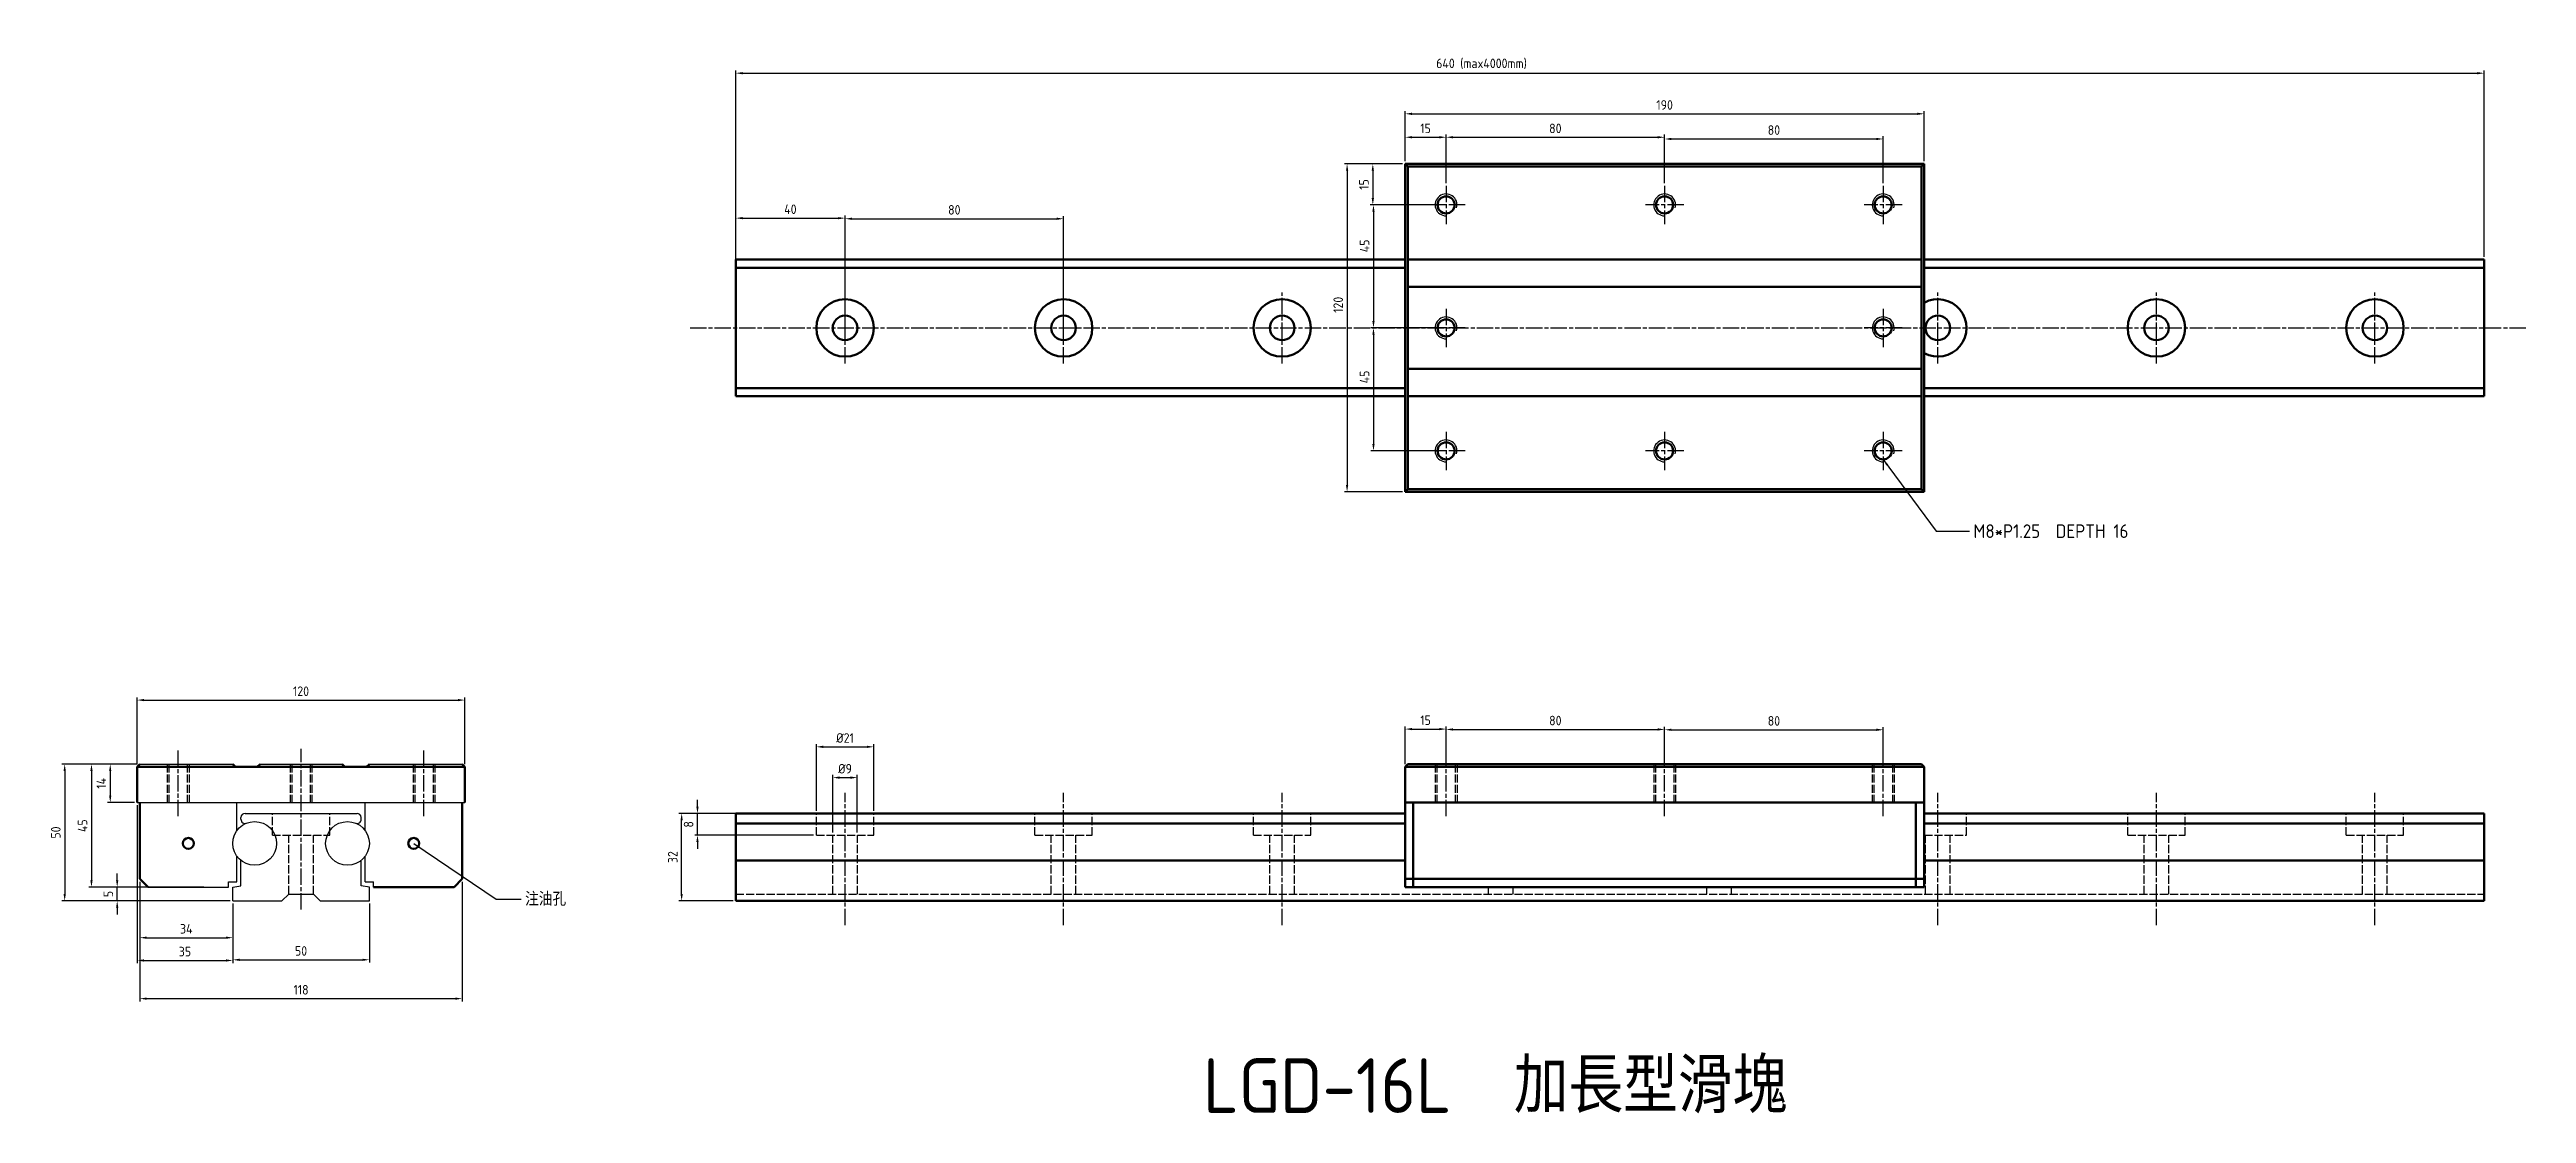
# Model space of a CAD drawing. Header units: millimetres. Extents: x 1641 to 2548, y 1642 to 2032.
import ezdxf

# ---------------------------------------------------------------- set-up
doc = ezdxf.new("R2010")
doc.units = ezdxf.units.MM
for name, pattern in [('AM_ISO02W050', [7.5, 6, -1.5]), ('AM_ISO02W050x2', [3.75, 3, -0.75]), ('AM_ISO08W050', [18, 12, -1.5, 3, -1.5]), ('AM_ISO08W050x2', [9, 6, -0.75, 1.5, -0.75])]:
    doc.linetypes.add(name, pattern=pattern)
for name, color, linetype, lineweight in [('AM_0', 7, 'Continuous', 50), ('AM_3', 6, 'AM_ISO02W050', 25), ('AM_4', 3, 'Continuous', 25), ('AM_5', 3, 'Continuous', 25), ('AM_7', 4, 'AM_ISO08W050', 25), ('AM_8', 1, 'Continuous', 25)]:
    doc.layers.add(name, color=color, linetype=linetype, lineweight=lineweight)
doc.styles.add('ACISOTS', font='isocp.shx', dxfattribs={"height": 1, "bigfont": 'chineset.shx'})
doc.styles.get("Standard").update_dxf_attribs({"font": 'ISOCP.SHX', "bigfont": 'CHINESET.SHX'})
doc.dimstyles.new('AM_ISO', dxfattribs={"dimtxt": 3.5, "dimasz": 2.5, "dimexe": 1, "dimexo": 1, "dimgap": 1.5, "dimtad": 1, "dimdsep": 46, "dimtxsty": 'STANDARD', "dimcen": 0, "dimclrd": 256, "dimclre": 256, "dimclrt": 2, "dimadec": 0, "dimazin": 2, "dimtp": 0.1, "dimtm": 0.1, "dimtfac": 0.71, "dimtdec": 3, "dimtmove": 0, "dimatfit": 3, "dimfxl": 1, "dimlwd": -1, "dimlwe": -1, "dimarcsym": 0})
doc.dimstyles.new('AM_ISO$7', dxfattribs={"dimtxt": 5, "dimasz": 2.5, "dimexe": 1, "dimexo": 1, "dimgap": 1.5, "dimtad": 1, "dimdsep": 46, "dimtxsty": 'STANDARD', "dimcen": 0, "dimclrd": 256, "dimclre": 256, "dimclrt": 2, "dimadec": 0, "dimazin": 2, "dimtp": 0.1, "dimtm": 0.1, "dimtfac": 0.71, "dimtdec": 3, "dimtmove": 0, "dimatfit": 3, "dimfxl": 1, "dimlwd": -1, "dimlwe": -1, "dimarcsym": 0})

msp = doc.modelspace()

# ---------------------------------------------------------------- texts
at = {"layer": 'AM_4', "color": 2, "char_height": 5, "attachment_point": 1}
for s, insert in [('M8*P1.25  DEPTH 16', (2345.346, 1857.992)), ('注油孔', (1815.207, 1723.403))]:
    msp.add_mtext(s, dxfattribs=dict(at, insert=insert))
at = {"layer": 'AM_4', "insert": (2063.417, 1662.635), "char_height": 20, "width": 360.69843, "attachment_point": 1, "style": 'ACISOTS'}
msp.add_mtext('LGD-16L  加長型滑塊', dxfattribs=at)

# ---------------------------------------------------------------- blocks, each defined once
blk = doc.blocks.new('*D2')
at = {"layer": 'AM_5'}
for p, q in [((1708.19, 1719.22), (1708.19, 1697.66)), ((1758.19, 1719.22), (1758.19, 1697.66)), ((1710.69, 1698.66), (1755.69, 1698.66))]:
    blk.add_line(p, q, dxfattribs=at)
for points in [[(1710.69, 1699.07), (1710.69, 1698.24), (1708.19, 1698.66)], [(1755.69, 1699.07), (1755.69, 1698.24), (1758.19, 1698.66)]]:
    blk.add_solid(points, dxfattribs=at)
at = {"layer": 'Defpoints', "color": 0}
for p in [(1708.19, 1720.22), (1758.19, 1720.22), (1758.19, 1698.66)]:
    blk.add_point(p, dxfattribs=at)
at = {"layer": 'AM_5', "color": 2, "insert": (1733.19, 1701.91), "char_height": 3.5, "attachment_point": 5}
blk.add_mtext('50', dxfattribs=at)
blk = doc.blocks.new('*D4')
at = {"layer": 'AM_5'}
for p, q in [((1892.31, 1955.86), (1892.31, 2024.06)), ((1894.81, 2023.06), (2529.81, 2023.06)), ((2532.31, 1955.86), (2532.31, 2024.06))]:
    blk.add_line(p, q, dxfattribs=at)
for points in [[(1894.81, 2023.47), (1894.81, 2022.64), (1892.31, 2023.06)], [(2529.81, 2023.47), (2529.81, 2022.64), (2532.31, 2023.06)]]:
    blk.add_solid(points, dxfattribs=at)
at = {"layer": 'Defpoints', "color": 0}
for p in [(2532.31, 2023.06), (1892.31, 1954.86), (2532.31, 1954.86)]:
    blk.add_point(p, dxfattribs=at)
at = {"layer": 'AM_5', "color": 2, "insert": (2165.28, 2026.48), "char_height": 3.5, "attachment_point": 5}
blk.add_mtext('640 (max4000mm)', dxfattribs=at)
blk = doc.blocks.new('*D5')
at = {"layer": 'AM_5'}
for p, q in [((1892.31, 1930.86), (1892.31, 1971.02)), ((1894.81, 1970.02), (1929.81, 1970.02)), ((1932.31, 1930.86), (1932.31, 1971.02))]:
    blk.add_line(p, q, dxfattribs=at)
for points in [[(1894.81, 1970.43), (1894.81, 1969.6), (1892.31, 1970.02)], [(1929.81, 1970.43), (1929.81, 1969.6), (1932.31, 1970.02)]]:
    blk.add_solid(points, dxfattribs=at)
at = {"layer": 'Defpoints', "color": 0}
for p in [(1932.31, 1970.02), (1892.31, 1929.86), (1932.31, 1929.86)]:
    blk.add_point(p, dxfattribs=at)
at = {"layer": 'AM_5', "color": 2, "insert": (1912.31, 1973.27), "char_height": 3.5, "attachment_point": 5}
blk.add_mtext('40', dxfattribs=at)
blk = doc.blocks.new('*D6')
at = {"layer": 'AM_5'}
for p, q in [((1932.31, 1930.86), (1932.31, 1970.8)), ((1934.81, 1969.8), (2009.81, 1969.8)), ((2012.31, 1930.86), (2012.31, 1970.8))]:
    blk.add_line(p, q, dxfattribs=at)
for points in [[(1934.81, 1970.21), (1934.81, 1969.38), (1932.31, 1969.8)], [(2009.81, 1970.21), (2009.81, 1969.38), (2012.31, 1969.8)]]:
    blk.add_solid(points, dxfattribs=at)
at = {"layer": 'Defpoints', "color": 0}
for p in [(2012.31, 1969.8), (1932.31, 1929.86), (2012.31, 1929.86)]:
    blk.add_point(p, dxfattribs=at)
at = {"layer": 'AM_5', "color": 2, "insert": (1972.31, 1973.05), "char_height": 3.5, "attachment_point": 5}
blk.add_mtext('80', dxfattribs=at)
blk = doc.blocks.new('*D7')
at = {"layer": 'AM_5'}
for p, q in [((1927.81, 1745.22), (1927.81, 1766.31)), ((1930.31, 1765.31), (1934.31, 1765.31)), ((1936.81, 1745.22), (1936.81, 1766.31))]:
    blk.add_line(p, q, dxfattribs=at)
for points in [[(1930.31, 1765.73), (1930.31, 1764.89), (1927.81, 1765.31)], [(1934.31, 1765.73), (1934.31, 1764.89), (1936.81, 1765.31)]]:
    blk.add_solid(points, dxfattribs=at)
at = {"layer": 'Defpoints', "color": 0}
for p in [(1936.81, 1765.31), (1927.81, 1744.22), (1936.81, 1744.22)]:
    blk.add_point(p, dxfattribs=at)
at = {"layer": 'AM_5', "color": 2, "insert": (1932.31, 1768.56), "char_height": 3.5, "attachment_point": 5}
blk.add_mtext('%%c9', dxfattribs=at)
blk = doc.blocks.new('*D8')
at = {"layer": 'AM_5'}
for p, q in [((1921.81, 1753.22), (1921.81, 1777.58)), ((1942.81, 1753.22), (1942.81, 1777.58)), ((1924.31, 1776.58), (1940.31, 1776.58))]:
    blk.add_line(p, q, dxfattribs=at)
for points in [[(1924.31, 1776.99), (1924.31, 1776.16), (1921.81, 1776.58)], [(1940.31, 1776.99), (1940.31, 1776.16), (1942.81, 1776.58)]]:
    blk.add_solid(points, dxfattribs=at)
at = {"layer": 'Defpoints', "color": 0}
for p in [(1942.81, 1776.58), (1921.81, 1752.22), (1942.81, 1752.22)]:
    blk.add_point(p, dxfattribs=at)
at = {"layer": 'AM_5', "color": 2, "insert": (1932.31, 1779.83), "char_height": 3.5, "attachment_point": 5}
blk.add_mtext('%%c21', dxfattribs=at)
blk = doc.blocks.new('*D9')
at = {"layer": 'AM_5'}
for p, q in [((1920.81, 1752.22), (1877.3, 1752.22)), ((1878.3, 1754.72), (1878.3, 1757.22)), ((1878.3, 1744.22), (1878.3, 1752.22)), ((1920.81, 1744.22), (1877.3, 1744.22)), ((1878.3, 1741.72), (1878.3, 1739.22))]:
    blk.add_line(p, q, dxfattribs=at)
for points in [[(1877.88, 1754.72), (1878.71, 1754.72), (1878.3, 1752.22)], [(1877.88, 1741.72), (1878.71, 1741.72), (1878.3, 1744.22)]]:
    blk.add_solid(points, dxfattribs=at)
at = {"layer": 'Defpoints', "color": 0}
for p in [(1878.3, 1752.22), (1921.81, 1752.22), (1921.81, 1744.22)]:
    blk.add_point(p, dxfattribs=at)
at = {"layer": 'AM_5', "color": 2, "insert": (1875.05, 1748.22), "char_height": 3.5, "attachment_point": 5, "rotation": 90}
blk.add_mtext('8', dxfattribs=at)
blk = doc.blocks.new('*D10')
at = {"layer": 'AM_5'}
for p, q in [((1891.31, 1752.22), (1871.51, 1752.22)), ((1872.51, 1722.72), (1872.51, 1749.72)), ((1891.31, 1720.22), (1871.51, 1720.22))]:
    blk.add_line(p, q, dxfattribs=at)
for points in [[(1872.09, 1749.72), (1872.92, 1749.72), (1872.51, 1752.22)], [(1872.09, 1722.72), (1872.92, 1722.72), (1872.51, 1720.22)]]:
    blk.add_solid(points, dxfattribs=at)
at = {"layer": 'Defpoints', "color": 0}
for p in [(1872.51, 1752.22), (1892.31, 1752.22), (1892.31, 1720.22)]:
    blk.add_point(p, dxfattribs=at)
at = {"layer": 'AM_5', "color": 2, "insert": (1869.26, 1736.22), "char_height": 3.5, "attachment_point": 5, "rotation": 90}
blk.add_mtext('32', dxfattribs=at)
blk = doc.blocks.new('*D12')
at = {"layer": 'AM_5'}
for p, q in [((2137.31, 1770.22), (2137.31, 1784.07)), ((2139.81, 1783.07), (2149.81, 1783.07)), ((2152.31, 1771.22), (2152.31, 1784.07))]:
    blk.add_line(p, q, dxfattribs=at)
for points in [[(2139.81, 1783.49), (2139.81, 1782.66), (2137.31, 1783.07)], [(2149.81, 1783.49), (2149.81, 1782.66), (2152.31, 1783.07)]]:
    blk.add_solid(points, dxfattribs=at)
at = {"layer": 'Defpoints', "color": 0}
for p in [(2152.31, 1783.07), (2137.31, 1769.22), (2152.31, 1770.22)]:
    blk.add_point(p, dxfattribs=at)
at = {"layer": 'AM_5', "color": 2, "insert": (2144.81, 1786.32), "char_height": 3.5, "attachment_point": 5}
blk.add_mtext('15', dxfattribs=at)
blk = doc.blocks.new('*D19')
at = {"layer": 'AM_4'}
for p, q in [((2137.31, 1990.86), (2137.31, 2009.19)), ((2139.81, 2008.19), (2324.81, 2008.19)), ((2327.31, 1990.86), (2327.31, 2009.19))]:
    blk.add_line(p, q, dxfattribs=at)
for points in [[(2139.81, 2008.6), (2139.81, 2007.77), (2137.31, 2008.19)], [(2324.81, 2008.6), (2324.81, 2007.77), (2327.31, 2008.19)]]:
    blk.add_solid(points, dxfattribs=at)
at = {"layer": 'Defpoints', "color": 0}
for p in [(2327.31, 2008.19), (2137.31, 1989.86), (2327.31, 1989.86)]:
    blk.add_point(p, dxfattribs=at)
at = {"layer": 'AM_4', "color": 2, "insert": (2232.31, 2011.44), "char_height": 3.5, "attachment_point": 5}
blk.add_mtext('190', dxfattribs=at)
blk = doc.blocks.new('*D20')
at = {"layer": 'AM_4'}
for p, q in [((2137.31, 1990.86), (2137.31, 2000.61)), ((2139.81, 1999.61), (2149.81, 1999.61)), ((2152.31, 1982.86), (2152.31, 2000.61))]:
    blk.add_line(p, q, dxfattribs=at)
for points in [[(2139.81, 2000.03), (2139.81, 1999.2), (2137.31, 1999.61)], [(2149.81, 2000.03), (2149.81, 1999.2), (2152.31, 1999.61)]]:
    blk.add_solid(points, dxfattribs=at)
at = {"layer": 'Defpoints', "color": 0}
for p in [(2152.31, 1999.61), (2137.31, 1989.86), (2152.31, 1981.86)]:
    blk.add_point(p, dxfattribs=at)
at = {"layer": 'AM_4', "color": 2, "insert": (2144.81, 2002.86), "char_height": 3.5, "attachment_point": 5}
blk.add_mtext('15', dxfattribs=at)
blk = doc.blocks.new('*D21')
at = {"layer": 'AM_4'}
for p, q in [((2152.31, 1982.86), (2152.31, 2000.61)), ((2154.81, 1999.61), (2229.81, 1999.61)), ((2232.31, 1982.86), (2232.31, 2000.61))]:
    blk.add_line(p, q, dxfattribs=at)
for points in [[(2154.81, 2000.03), (2154.81, 1999.2), (2152.31, 1999.61)], [(2229.81, 2000.03), (2229.81, 1999.2), (2232.31, 1999.61)]]:
    blk.add_solid(points, dxfattribs=at)
at = {"layer": 'Defpoints', "color": 0}
for p in [(2232.31, 1999.61), (2152.31, 1981.86), (2232.31, 1981.86)]:
    blk.add_point(p, dxfattribs=at)
at = {"layer": 'AM_4', "color": 2, "insert": (2192.31, 2002.86), "char_height": 3.5, "attachment_point": 5}
blk.add_mtext('80', dxfattribs=at)
blk = doc.blocks.new('*D22')
at = {"layer": 'AM_4'}
for p, q in [((2232.31, 1982.86), (2232.31, 1999.98)), ((2234.81, 1998.98), (2309.81, 1998.98)), ((2312.31, 1982.86), (2312.31, 1999.98))]:
    blk.add_line(p, q, dxfattribs=at)
for points in [[(2234.81, 1999.4), (2234.81, 1998.56), (2232.31, 1998.98)], [(2309.81, 1999.4), (2309.81, 1998.56), (2312.31, 1998.98)]]:
    blk.add_solid(points, dxfattribs=at)
at = {"layer": 'Defpoints', "color": 0}
for p in [(2312.31, 1998.98), (2232.31, 1981.86), (2312.31, 1981.86)]:
    blk.add_point(p, dxfattribs=at)
at = {"layer": 'AM_4', "color": 2, "insert": (2272.31, 2002.23), "char_height": 3.5, "attachment_point": 5}
blk.add_mtext('80', dxfattribs=at)
blk = doc.blocks.new('*D23')
at = {"layer": 'AM_4'}
for p, q in [((2136.31, 1989.86), (2124.5, 1989.86)), ((2125.5, 1987.36), (2125.5, 1977.36)), ((2144.31, 1974.86), (2124.5, 1974.86))]:
    blk.add_line(p, q, dxfattribs=at)
for points in [[(2125.08, 1987.36), (2125.92, 1987.36), (2125.5, 1989.86)], [(2125.08, 1977.36), (2125.92, 1977.36), (2125.5, 1974.86)]]:
    blk.add_solid(points, dxfattribs=at)
at = {"layer": 'Defpoints', "color": 0}
for p in [(2137.31, 1989.86), (2125.5, 1974.86), (2145.31, 1974.86)]:
    blk.add_point(p, dxfattribs=at)
at = {"layer": 'AM_4', "color": 2, "insert": (2122.25, 1982.36), "char_height": 3.5, "attachment_point": 5, "rotation": 90}
blk.add_mtext('15', dxfattribs=at)
blk = doc.blocks.new('*D24')
at = {"layer": 'AM_4'}
for p, q in [((2151.31, 1974.86), (2124.74, 1974.86)), ((2125.74, 1972.36), (2125.74, 1932.36)), ((2151.31, 1929.86), (2124.74, 1929.86))]:
    blk.add_line(p, q, dxfattribs=at)
for points in [[(2125.32, 1972.36), (2126.15, 1972.36), (2125.74, 1974.86)], [(2125.32, 1932.36), (2126.15, 1932.36), (2125.74, 1929.86)]]:
    blk.add_solid(points, dxfattribs=at)
at = {"layer": 'Defpoints', "color": 0}
for p in [(2152.31, 1974.86), (2125.74, 1929.86), (2152.31, 1929.86)]:
    blk.add_point(p, dxfattribs=at)
at = {"layer": 'AM_4', "color": 2, "insert": (2122.49, 1959.86), "char_height": 3.5, "attachment_point": 5, "rotation": 90}
blk.add_mtext('45', dxfattribs=at)
blk = doc.blocks.new('*D25')
at = {"layer": 'AM_4'}
for p, q in [((2151.31, 1929.86), (2124.74, 1929.86)), ((2125.74, 1927.36), (2125.74, 1887.36)), ((2151.31, 1884.86), (2124.74, 1884.86))]:
    blk.add_line(p, q, dxfattribs=at)
for points in [[(2125.32, 1927.36), (2126.15, 1927.36), (2125.74, 1929.86)], [(2125.32, 1887.36), (2126.15, 1887.36), (2125.74, 1884.86)]]:
    blk.add_solid(points, dxfattribs=at)
at = {"layer": 'Defpoints', "color": 0}
for p in [(2152.31, 1929.86), (2125.74, 1884.86), (2152.31, 1884.86)]:
    blk.add_point(p, dxfattribs=at)
at = {"layer": 'AM_4', "color": 2, "insert": (2122.49, 1911.89), "char_height": 3.5, "attachment_point": 5, "rotation": 90}
blk.add_mtext('45', dxfattribs=at)
blk = doc.blocks.new('*D27')
at = {"layer": 'AM_4'}
for p, q in [((1673.19, 1770.22), (1645.68, 1770.22)), ((1646.68, 1767.72), (1646.68, 1722.72)), ((1707.19, 1720.22), (1645.68, 1720.22))]:
    blk.add_line(p, q, dxfattribs=at)
for points in [[(1646.26, 1767.72), (1647.09, 1767.72), (1646.68, 1770.22)], [(1646.26, 1722.72), (1647.09, 1722.72), (1646.68, 1720.22)]]:
    blk.add_solid(points, dxfattribs=at)
at = {"layer": 'Defpoints', "color": 0}
for p in [(1674.19, 1770.22), (1646.68, 1720.22), (1708.19, 1720.22)]:
    blk.add_point(p, dxfattribs=at)
at = {"layer": 'AM_4', "color": 2, "insert": (1643.43, 1745.22), "char_height": 3.5, "attachment_point": 5, "rotation": 90}
blk.add_mtext('50', dxfattribs=at)
blk = doc.blocks.new('*D28')
at = {"layer": 'AM_4'}
for p, q in [((1673.19, 1770.22), (1662.35, 1770.22)), ((1663.35, 1767.72), (1663.35, 1758.72)), ((1672.19, 1756.22), (1662.35, 1756.22))]:
    blk.add_line(p, q, dxfattribs=at)
for points in [[(1662.93, 1767.72), (1663.76, 1767.72), (1663.35, 1770.22)], [(1662.93, 1758.72), (1663.76, 1758.72), (1663.35, 1756.22)]]:
    blk.add_solid(points, dxfattribs=at)
at = {"layer": 'Defpoints', "color": 0}
for p in [(1674.19, 1770.22), (1663.35, 1756.22), (1673.19, 1756.22)]:
    blk.add_point(p, dxfattribs=at)
at = {"layer": 'AM_4', "color": 2, "insert": (1660.1, 1763.22), "char_height": 3.5, "attachment_point": 5, "rotation": 90}
blk.add_mtext('14', dxfattribs=at)
blk = doc.blocks.new('*D29')
at = {"layer": 'AM_4'}
for p, q in [((1673.19, 1770.22), (1655.48, 1770.22)), ((1656.48, 1767.72), (1656.48, 1727.72)), ((1676.19, 1725.22), (1655.48, 1725.22))]:
    blk.add_line(p, q, dxfattribs=at)
for points in [[(1656.07, 1767.72), (1656.9, 1767.72), (1656.48, 1770.22)], [(1656.07, 1727.72), (1656.9, 1727.72), (1656.48, 1725.22)]]:
    blk.add_solid(points, dxfattribs=at)
at = {"layer": 'Defpoints', "color": 0}
for p in [(1674.19, 1770.22), (1656.48, 1725.22), (1677.19, 1725.22)]:
    blk.add_point(p, dxfattribs=at)
at = {"layer": 'AM_4', "color": 2, "insert": (1653.23, 1747.72), "char_height": 3.5, "attachment_point": 5, "rotation": 90}
blk.add_mtext('45', dxfattribs=at)
blk = doc.blocks.new('*D30')
at = {"layer": 'AM_4'}
for p, q in [((1673.19, 1755.22), (1673.19, 1697.41)), ((1708.19, 1719.22), (1708.19, 1697.41)), ((1675.69, 1698.41), (1705.69, 1698.41))]:
    blk.add_line(p, q, dxfattribs=at)
for points in [[(1675.69, 1698.83), (1675.69, 1698), (1673.19, 1698.41)], [(1705.69, 1698.83), (1705.69, 1698), (1708.19, 1698.41)]]:
    blk.add_solid(points, dxfattribs=at)
at = {"layer": 'Defpoints', "color": 0}
for p in [(1673.19, 1756.22), (1708.19, 1720.22), (1708.19, 1698.41)]:
    blk.add_point(p, dxfattribs=at)
at = {"layer": 'AM_4', "color": 2, "insert": (1690.69, 1701.66), "char_height": 3.5, "attachment_point": 5}
blk.add_mtext('35', dxfattribs=at)
blk = doc.blocks.new('*D31')
at = {"layer": 'AM_4'}
for p, q in [((1674.19, 1727.22), (1674.19, 1705.75)), ((1708.19, 1719.22), (1708.19, 1705.75)), ((1676.69, 1706.75), (1705.69, 1706.75))]:
    blk.add_line(p, q, dxfattribs=at)
for points in [[(1676.69, 1707.16), (1676.69, 1706.33), (1674.19, 1706.75)], [(1705.69, 1707.16), (1705.69, 1706.33), (1708.19, 1706.75)]]:
    blk.add_solid(points, dxfattribs=at)
at = {"layer": 'Defpoints', "color": 0}
for p in [(1674.19, 1728.22), (1708.19, 1720.22), (1708.19, 1706.75)]:
    blk.add_point(p, dxfattribs=at)
at = {"layer": 'AM_4', "color": 2, "insert": (1691.19, 1710), "char_height": 3.5, "attachment_point": 5}
blk.add_mtext('34', dxfattribs=at)
blk = doc.blocks.new('*D32')
at = {"layer": 'AM_4'}
for p, q in [((1674.19, 1727.22), (1674.19, 1683.44)), ((1792.19, 1727.22), (1792.19, 1683.44)), ((1676.69, 1684.44), (1789.69, 1684.44))]:
    blk.add_line(p, q, dxfattribs=at)
for points in [[(1676.69, 1684.86), (1676.69, 1684.03), (1674.19, 1684.44)], [(1789.69, 1684.86), (1789.69, 1684.03), (1792.19, 1684.44)]]:
    blk.add_solid(points, dxfattribs=at)
at = {"layer": 'Defpoints', "color": 0}
for p in [(1674.19, 1728.22), (1792.19, 1728.22), (1792.19, 1684.44)]:
    blk.add_point(p, dxfattribs=at)
at = {"layer": 'AM_4', "color": 2, "insert": (1733.19, 1687.69), "char_height": 3.5, "attachment_point": 5}
blk.add_mtext('118', dxfattribs=at)
blk = doc.blocks.new('*D33')
at = {"layer": 'AM_4'}
for p, q in [((1673.19, 1770.22), (1673.19, 1794.68)), ((1675.69, 1793.68), (1790.69, 1793.68)), ((1793.19, 1770.22), (1793.19, 1794.68))]:
    blk.add_line(p, q, dxfattribs=at)
for points in [[(1675.69, 1794.1), (1675.69, 1793.27), (1673.19, 1793.68)], [(1790.69, 1794.1), (1790.69, 1793.27), (1793.19, 1793.68)]]:
    blk.add_solid(points, dxfattribs=at)
at = {"layer": 'Defpoints', "color": 0}
for p in [(1793.19, 1793.68), (1673.19, 1769.22), (1793.19, 1769.22)]:
    blk.add_point(p, dxfattribs=at)
at = {"layer": 'AM_4', "color": 2, "insert": (1733.19, 1796.93), "char_height": 3.5, "attachment_point": 5}
blk.add_mtext('120', dxfattribs=at)
blk = doc.blocks.new('*D34')
at = {"layer": 'AM_4'}
for p, q in [((2152.31, 1771.22), (2152.31, 1783.94)), ((2154.81, 1782.94), (2229.81, 1782.94)), ((2232.31, 1771.22), (2232.31, 1783.94))]:
    blk.add_line(p, q, dxfattribs=at)
for points in [[(2154.81, 1783.35), (2154.81, 1782.52), (2152.31, 1782.94)], [(2229.81, 1783.35), (2229.81, 1782.52), (2232.31, 1782.94)]]:
    blk.add_solid(points, dxfattribs=at)
at = {"layer": 'Defpoints', "color": 0}
for p in [(2232.31, 1782.94), (2152.31, 1770.22), (2232.31, 1770.22)]:
    blk.add_point(p, dxfattribs=at)
at = {"layer": 'AM_4', "color": 2, "insert": (2192.31, 1786.19), "char_height": 3.5, "attachment_point": 5}
blk.add_mtext('80', dxfattribs=at)
blk = doc.blocks.new('*D35')
at = {"layer": 'AM_4'}
for p, q in [((2232.31, 1771.22), (2232.31, 1783.82)), ((2234.81, 1782.82), (2309.81, 1782.82)), ((2312.31, 1771.22), (2312.31, 1783.82))]:
    blk.add_line(p, q, dxfattribs=at)
for points in [[(2234.81, 1783.24), (2234.81, 1782.4), (2232.31, 1782.82)], [(2309.81, 1783.24), (2309.81, 1782.4), (2312.31, 1782.82)]]:
    blk.add_solid(points, dxfattribs=at)
at = {"layer": 'Defpoints', "color": 0}
for p in [(2312.31, 1782.82), (2232.31, 1770.22), (2312.31, 1770.22)]:
    blk.add_point(p, dxfattribs=at)
at = {"layer": 'AM_4', "color": 2, "insert": (2272.31, 1786.07), "char_height": 3.5, "attachment_point": 5}
blk.add_mtext('80', dxfattribs=at)
blk = doc.blocks.new('*D37')
at = {"layer": 'AM_4'}
for p, q in [((1697.58, 1725.22), (1664.9, 1725.22)), ((1665.9, 1727.72), (1665.9, 1730.22)), ((1665.9, 1720.22), (1665.9, 1725.22)), ((1707.19, 1720.22), (1664.9, 1720.22)), ((1665.9, 1717.72), (1665.9, 1715.22))]:
    blk.add_line(p, q, dxfattribs=at)
for points in [[(1665.48, 1727.72), (1666.32, 1727.72), (1665.9, 1725.22)], [(1665.48, 1717.72), (1666.32, 1717.72), (1665.9, 1720.22)]]:
    blk.add_solid(points, dxfattribs=at)
at = {"layer": 'Defpoints', "color": 0}
for p in [(1665.9, 1725.22), (1698.58, 1725.22), (1708.19, 1720.22)]:
    blk.add_point(p, dxfattribs=at)
at = {"layer": 'AM_4', "color": 2, "insert": (1662.65, 1722.72), "char_height": 3.5, "attachment_point": 5, "rotation": 90}
blk.add_mtext('5', dxfattribs=at)
blk = doc.blocks.new('*D38')
at = {"layer": 'AM_4'}
for p, q in [((2136.31, 1989.86), (2115.08, 1989.86)), ((2116.08, 1987.36), (2116.08, 1872.36)), ((2136.31, 1869.86), (2115.08, 1869.86))]:
    blk.add_line(p, q, dxfattribs=at)
for points in [[(2115.67, 1987.36), (2116.5, 1987.36), (2116.08, 1989.86)], [(2115.67, 1872.36), (2116.5, 1872.36), (2116.08, 1869.86)]]:
    blk.add_solid(points, dxfattribs=at)
at = {"layer": 'Defpoints', "color": 0}
for p in [(2137.31, 1989.86), (2116.08, 1869.86), (2137.31, 1869.86)]:
    blk.add_point(p, dxfattribs=at)
at = {"layer": 'AM_4', "color": 2, "insert": (2112.83, 1938.31), "char_height": 3.5, "attachment_point": 5, "rotation": 90}
blk.add_mtext('120', dxfattribs=at)

# ---------------------------------------------------------------- dimensions: what is measured, and where the dimension line sits
at = {"layer": 'AM_4'}
for base, p1, p2, picture, middle in [((2327.312, 2008.188), (2137.312, 1989.857), (2327.312, 1989.857), '*D19', (2232.312, 2011.438)), ((2152.312, 1999.614), (2137.312, 1989.857), (2152.312, 1981.857), '*D20', (2144.812, 2002.864)), ((2232.312, 1999.614), (2152.312, 1981.857), (2232.312, 1981.857), '*D21', (2192.312, 2002.864)), ((2312.312, 1998.978), (2232.312, 1981.857), (2312.312, 1981.857), '*D22', (2272.312, 2002.228)), ((1793.19, 1793.684), (1673.19, 1769.225), (1793.19, 1769.225), '*D33', (1733.19, 1796.934)), ((2232.312, 1782.937), (2152.312, 1770.225), (2232.312, 1770.225), '*D34', (2192.312, 1786.187)), ((2312.312, 1782.82), (2232.312, 1770.225), (2312.312, 1770.225), '*D35', (2272.312, 1786.07)), ((1708.19, 1706.745), (1674.19, 1728.225), (1708.19, 1720.225), '*D31', (1691.19, 1709.995)), ((1792.19, 1684.444), (1674.19, 1728.225), (1792.19, 1728.225), '*D32', (1733.19, 1687.694))]:
    dim = msp.add_linear_dim(base=base, p1=p1, p2=p2, dimstyle='AM_ISO', dxfattribs=at)
    dim.commit()
    dim.dimension.update_dxf_attribs({"geometry": picture, "text_midpoint": middle})
for base, p1, p2, picture, middle in [((2116.085, 1869.857), (2137.312, 1989.857), (2137.312, 1869.857), '*D38', (2116.085, 1938.305)), ((2125.499, 1974.857), (2137.312, 1989.857), (2145.312, 1974.857), '*D23', (2125.499, 1982.357)), ((2125.736, 1929.857), (2152.312, 1974.857), (2152.312, 1929.857), '*D24', (2125.736, 1959.86)), ((2125.736, 1884.857), (2152.312, 1929.857), (2152.312, 1884.857), '*D25', (2125.736, 1911.895)), ((1646.678, 1720.225), (1674.19, 1770.225), (1708.19, 1720.225), '*D27', (1646.678, 1745.225))]:
    dim = msp.add_linear_dim(base=base, p1=p1, p2=p2, angle=90, dimstyle='AM_ISO', dxfattribs=at)
    dim.commit()
    dim.dimension.update_dxf_attribs({"geometry": picture, "text_midpoint": middle, "dimtype": 160})
for base, p1, p2, picture, middle in [((1656.483, 1725.225), (1674.19, 1770.225), (1677.19, 1725.225), '*D29', (1653.233, 1747.725)), ((1663.347, 1756.225), (1674.19, 1770.225), (1673.19, 1756.225), '*D28', (1660.097, 1763.225)), ((1665.9, 1725.225), (1708.19, 1720.225), (1698.577, 1725.225), '*D37', (1662.65, 1722.725))]:
    dim = msp.add_linear_dim(base=base, p1=p1, p2=p2, angle=90, dimstyle='AM_ISO', dxfattribs=at)
    dim.commit()
    dim.dimension.update_dxf_attribs({"geometry": picture, "text_midpoint": middle})
dim = msp.add_linear_dim(base=(1708.19, 1698.413), p1=(1673.19, 1756.225), p2=(1708.19, 1720.225), dimstyle='AM_ISO', dxfattribs=at)
dim.commit()
dim.dimension.update_dxf_attribs({"geometry": '*D30', "text_midpoint": (1690.69, 1698.413), "dimtype": 160})
at = {"layer": 'AM_5'}
dim = msp.add_linear_dim(base=(2532.312, 2023.055), p1=(1892.312, 1954.857), p2=(2532.312, 1954.857), text='<> (max4000mm)', dimstyle='AM_ISO', dxfattribs=at)
dim.commit()
dim.dimension.update_dxf_attribs({"geometry": '*D4', "text_midpoint": (2165.282, 2023.055), "dimtype": 160})
for base, p1, p2, picture, middle in [((1932.312, 1970.017), (1892.312, 1929.857), (1932.312, 1929.857), '*D5', (1912.312, 1973.267)), ((2012.312, 1969.797), (1932.312, 1929.857), (2012.312, 1929.857), '*D6', (1972.312, 1973.047)), ((2152.312, 1783.075), (2137.312, 1769.225), (2152.312, 1770.225), '*D12', (2144.812, 1786.325))]:
    dim = msp.add_linear_dim(base=base, p1=p1, p2=p2, dimstyle='AM_ISO', dxfattribs=at)
    dim.commit()
    dim.dimension.update_dxf_attribs({"geometry": picture, "text_midpoint": middle})
for base, p1, p2, picture, middle in [((1942.812, 1776.576), (1921.812, 1752.225), (1942.812, 1752.225), '*D8', (1932.312, 1779.826)), ((1936.812, 1765.311), (1927.812, 1744.225), (1936.812, 1744.225), '*D7', (1932.312, 1768.561))]:
    dim = msp.add_linear_dim(base=base, p1=p1, p2=p2, text='%%c<>', dimstyle='AM_ISO', dxfattribs=at)
    dim.commit()
    dim.dimension.update_dxf_attribs({"geometry": picture, "text_midpoint": middle})
for base, p1, p2, picture, middle in [((1872.505, 1752.225), (1892.312, 1720.225), (1892.312, 1752.225), '*D10', (1869.255, 1736.225)), ((1878.296, 1752.225), (1921.812, 1744.225), (1921.812, 1752.225), '*D9', (1875.046, 1748.225))]:
    dim = msp.add_linear_dim(base=base, p1=p1, p2=p2, angle=90, dimstyle='AM_ISO', dxfattribs=at)
    dim.commit()
    dim.dimension.update_dxf_attribs({"geometry": picture, "text_midpoint": middle})
dim = msp.add_linear_dim(base=(1758.19, 1698.658), p1=(1708.19, 1720.225), p2=(1758.19, 1720.225), dimstyle='AM_ISO', dxfattribs=at)
dim.commit()
dim.dimension.update_dxf_attribs({"geometry": '*D2', "text_midpoint": (1733.19, 1698.658), "dimtype": 160})

# ---------------------------------------------------------------- linework, layer by layer
for p, q in [((1674.19, 1770.225), (1708.19, 1770.225)), ((1709.19, 1769.225), (1717.19, 1769.225)), ((1718.19, 1770.225), (1748.19, 1770.225)), ((1749.19, 1769.225), (1757.19, 1769.225)), ((1758.19, 1770.225), (1792.19, 1770.225)), ((1673.19, 1756.225), (1793.19, 1756.225)), ((1709.69, 1745.889), (1709.69, 1756.225)), ((1711.19, 1750.057), (1711.19, 1750.725)), ((1712.69, 1752.225), (1753.69, 1752.225)), ((1755.19, 1750.057), (1755.19, 1750.725)), ((1756.69, 1745.889), (1756.69, 1756.225)), ((1709.69, 1727.225), (1709.69, 1736.561)), ((1711.19, 1725.754), (1711.19, 1734.98)), ((1755.19, 1725.754), (1755.19, 1734.98)), ((1756.69, 1727.225), (1756.69, 1736.561)), ((1677.19, 1725.225), (1706.69, 1725.225)), ((1706.69, 1725.225), (1706.69, 1727.225)), ((1706.69, 1727.225), (1709.69, 1727.225)), ((1708.19, 1725.225), (1711.19, 1725.754)), ((1708.19, 1720.225), (1708.19, 1725.225)), ((1726.19, 1720.225), (1728.69, 1722.725)), ((1728.69, 1722.725), (1737.69, 1722.725)), ((1740.19, 1720.225), (1737.69, 1722.725)), ((1758.19, 1725.225), (1755.19, 1725.754)), ((1756.69, 1727.225), (1759.69, 1727.225)), ((1758.19, 1720.225), (1758.19, 1725.225)), ((1759.69, 1725.225), (1759.69, 1727.225)), ((1708.19, 1720.225), (1726.19, 1720.225)), ((1740.19, 1720.225), (1758.19, 1720.225))]:
    msp.add_line(p, q)
for centre in [(1716.19, 1741.225), (1750.19, 1741.225)]:
    msp.add_circle(centre, 8)
for centre, start, end in [((1712.69, 1750.725), 90, 180), ((1712.69, 1750.057), 180, 291.618272), ((1753.69, 1750.057), 248.381728, 360), ((1753.69, 1750.725), 0, 90)]:
    msp.add_arc(centre, 1.5, start, end)
at = {"layer": 'AM_0'}
for p, q in [((2137.312, 1989.857), (2327.312, 1989.857)), ((2137.312, 1869.857), (2137.312, 1989.857)), ((2138.312, 1988.857), (2137.312, 1989.857)), ((2138.312, 1988.857), (2326.312, 1988.857)), ((2138.312, 1870.857), (2138.312, 1988.857)), ((2326.312, 1988.857), (2327.312, 1989.857)), ((2326.312, 1870.857), (2326.312, 1988.857)), ((2327.312, 1869.857), (2327.312, 1989.857)), ((2327.312, 1869.857), (2327.312, 1989.857)), ((2327.312, 1869.857), (2327.312, 1989.857)), ((1892.312, 1904.857), (1892.312, 1954.857)), ((1892.312, 1954.857), (2137.312, 1954.857)), ((1892.312, 1951.857), (2137.312, 1951.857)), ((2138.312, 1954.857), (2326.312, 1954.857)), ((2327.312, 1954.857), (2532.312, 1954.857)), ((2327.312, 1951.857), (2532.312, 1951.857)), ((2532.312, 1904.857), (2532.312, 1954.857)), ((2138.312, 1944.857), (2326.312, 1944.857)), ((2138.312, 1914.857), (2326.312, 1914.857)), ((1892.312, 1907.857), (2137.312, 1907.857)), ((1892.312, 1904.857), (2137.312, 1904.857)), ((2138.312, 1904.857), (2326.312, 1904.857)), ((2327.312, 1907.857), (2532.312, 1907.857)), ((2327.312, 1904.857), (2532.312, 1904.857)), ((2138.312, 1870.857), (2137.312, 1869.857)), ((2137.312, 1869.857), (2327.312, 1869.857)), ((2138.312, 1870.857), (2326.312, 1870.857)), ((2326.312, 1870.857), (2327.312, 1869.857)), ((1673.19, 1769.225), (1674.19, 1770.225)), ((1673.19, 1756.225), (1673.19, 1769.225)), ((1673.19, 1769.225), (1793.19, 1769.225)), ((1708.19, 1770.225), (1708.19, 1770.225)), ((1708.19, 1770.225), (1709.19, 1769.225)), ((1717.19, 1769.225), (1718.19, 1770.225)), ((1718.19, 1770.225), (1718.19, 1770.225)), ((1748.19, 1770.225), (1748.19, 1770.225)), ((1748.19, 1770.225), (1749.19, 1769.225)), ((1757.19, 1769.225), (1758.19, 1770.225)), ((1758.19, 1770.225), (1758.19, 1770.225)), ((1793.19, 1769.225), (1792.19, 1770.225)), ((1793.19, 1756.225), (1793.19, 1769.225)), ((2137.312, 1769.225), (2138.312, 1770.225)), ((2137.312, 1725.225), (2137.312, 1769.225)), ((2137.312, 1769.225), (2327.312, 1769.225)), ((2138.312, 1770.225), (2326.312, 1770.225)), ((2327.312, 1769.225), (2326.312, 1770.225)), ((2327.312, 1725.225), (2327.312, 1769.225)), ((2327.312, 1725.225), (2327.312, 1769.225)), ((1674.19, 1728.225), (1674.19, 1756.225)), ((1792.19, 1728.225), (1792.19, 1756.225)), ((1892.312, 1752.225), (2137.312, 1752.225)), ((1892.312, 1752.225), (1892.312, 1720.225)), ((2137.312, 1756.225), (2327.312, 1756.225)), ((2140.312, 1725.225), (2140.312, 1756.225)), ((2324.312, 1725.225), (2324.312, 1756.225)), ((2327.312, 1752.225), (2532.312, 1752.225)), ((2532.312, 1752.225), (2532.312, 1720.225)), ((1892.312, 1748.557), (2137.312, 1748.557)), ((2327.312, 1748.557), (2532.312, 1748.557)), ((1892.312, 1734.98), (2137.312, 1734.98)), ((2327.312, 1734.98), (2532.312, 1734.98)), ((1674.19, 1728.225), (1677.19, 1725.225)), ((1789.19, 1725.225), (1759.69, 1725.225)), ((1789.19, 1725.225), (1792.19, 1728.225)), ((2137.312, 1728.225), (2327.312, 1728.225)), ((2137.312, 1725.225), (2287.312, 1725.225)), ((2137.312, 1725.225), (2327.312, 1725.225)), ((1892.312, 1720.225), (2532.312, 1720.225))]:
    msp.add_line(p, q, dxfattribs=at)
for centre, radius in [((2152.312, 1974.857), 3.125), ((2232.312, 1974.857), 3.125), ((2312.312, 1974.857), 3.125), ((1932.312, 1929.857), 10.5), ((2012.312, 1929.857), 10.5), ((2092.312, 1929.857), 10.5), ((2412.312, 1929.857), 10.5), ((2492.312, 1929.857), 10.5), ((1932.312, 1929.857), 4.5), ((2012.312, 1929.857), 4.5), ((2092.312, 1929.857), 4.5), ((2152.312, 1929.857), 3.125), ((2312.312, 1929.857), 3.125), ((2332.312, 1929.857), 4.5), ((2412.312, 1929.857), 4.5), ((2492.312, 1929.857), 4.5), ((2152.312, 1884.857), 3.125), ((2232.312, 1884.857), 3.125), ((2312.312, 1884.857), 3.125), ((1691.94, 1741.225), 2), ((1774.44, 1741.225), 2)]:
    msp.add_circle(centre, radius, dxfattribs=at)
msp.add_arc((2332.312, 1929.857), 10.5, 241.56311, 118.43689, dxfattribs=at)
at = {"layer": 'AM_3', "linetype": 'AM_ISO02W050x2'}
for p, q in [((1684.19, 1770.225), (1684.19, 1756.225)), ((1684.815, 1770.225), (1684.815, 1756.225)), ((1691.565, 1770.225), (1691.565, 1756.225)), ((1692.19, 1770.225), (1692.19, 1756.225)), ((1729.19, 1770.225), (1729.19, 1756.225)), ((1729.815, 1770.225), (1729.815, 1756.225)), ((1736.565, 1770.225), (1736.565, 1756.225)), ((1737.19, 1770.225), (1737.19, 1756.225)), ((1774.19, 1770.225), (1774.19, 1756.225)), ((1774.815, 1770.225), (1774.815, 1756.225)), ((1781.565, 1770.225), (1781.565, 1756.225)), ((1782.19, 1770.225), (1782.19, 1756.225)), ((2148.312, 1770.225), (2148.312, 1756.225)), ((2148.937, 1770.225), (2148.937, 1756.225)), ((2155.687, 1770.225), (2155.687, 1756.225)), ((2156.312, 1770.225), (2156.312, 1756.225)), ((2228.312, 1770.225), (2228.312, 1756.225)), ((2228.937, 1770.225), (2228.937, 1756.225)), ((2235.687, 1770.225), (2235.687, 1756.225)), ((2236.312, 1770.225), (2236.312, 1756.225)), ((2308.312, 1770.225), (2308.312, 1756.225)), ((2308.937, 1770.225), (2308.937, 1756.225)), ((2315.687, 1770.225), (2315.687, 1756.225)), ((2316.312, 1770.225), (2316.312, 1756.225)), ((1722.69, 1744.225), (1722.69, 1752.225)), ((1743.69, 1744.225), (1743.69, 1752.225)), ((1921.812, 1744.225), (1921.812, 1752.225)), ((1942.812, 1744.225), (1942.812, 1752.225)), ((2001.812, 1744.225), (2001.812, 1752.225)), ((2022.812, 1744.225), (2022.812, 1752.225)), ((2081.812, 1744.225), (2081.812, 1752.225)), ((2102.812, 1744.225), (2102.812, 1752.225)), ((2342.812, 1744.225), (2342.812, 1752.225)), ((2401.812, 1744.225), (2401.812, 1752.225)), ((2422.812, 1744.225), (2422.812, 1752.225)), ((2481.812, 1744.225), (2481.812, 1752.225)), ((2502.812, 1744.225), (2502.812, 1752.225)), ((1722.69, 1744.225), (1743.69, 1744.225)), ((1728.69, 1722.725), (1728.69, 1744.225)), ((1737.69, 1722.725), (1737.69, 1744.225)), ((1921.812, 1744.225), (1942.812, 1744.225)), ((1927.812, 1722.725), (1927.812, 1744.225)), ((1936.812, 1722.725), (1936.812, 1744.225)), ((2001.812, 1744.225), (2022.812, 1744.225)), ((2007.812, 1722.725), (2007.812, 1744.225)), ((2016.812, 1722.725), (2016.812, 1744.225)), ((2081.812, 1744.225), (2102.812, 1744.225)), ((2087.812, 1722.725), (2087.812, 1744.225)), ((2096.812, 1722.725), (2096.812, 1744.225)), ((2327.312, 1744.225), (2342.812, 1744.225)), ((2327.812, 1722.725), (2327.812, 1744.225)), ((2336.812, 1722.725), (2336.812, 1744.225)), ((2401.812, 1744.225), (2422.812, 1744.225)), ((2407.812, 1722.725), (2407.812, 1744.225)), ((2416.812, 1722.725), (2416.812, 1744.225)), ((2481.812, 1744.225), (2502.812, 1744.225)), ((2487.812, 1722.725), (2487.812, 1744.225)), ((2496.812, 1722.725), (2496.812, 1744.225)), ((1892.312, 1722.725), (2532.312, 1722.725)), ((2167.812, 1722.725), (2167.812, 1725.225)), ((2176.812, 1722.725), (2176.812, 1725.225)), ((2247.812, 1722.725), (2247.812, 1725.225)), ((2256.812, 1722.725), (2256.812, 1725.225))]:
    msp.add_line(p, q, dxfattribs=at)
at = {"layer": 'AM_7', "linetype": 'AM_ISO08W050x2'}
for p, q in [((2152.312, 1981.857), (2152.312, 1967.857)), ((2232.312, 1981.857), (2232.312, 1967.857)), ((2312.312, 1981.857), (2312.312, 1967.857)), ((2159.312, 1974.857), (2145.312, 1974.857)), ((2239.312, 1974.857), (2225.312, 1974.857)), ((2319.312, 1974.857), (2305.312, 1974.857)), ((1932.312, 1916.857), (1932.312, 1942.857)), ((2012.312, 1916.857), (2012.312, 1942.857)), ((2092.312, 1916.857), (2092.312, 1942.857)), ((2332.312, 1916.857), (2332.312, 1942.857)), ((2412.312, 1916.857), (2412.312, 1942.857)), ((2492.312, 1916.857), (2492.312, 1942.857)), ((2152.312, 1936.857), (2152.312, 1922.857)), ((2312.312, 1936.857), (2312.312, 1922.857)), ((1875.566, 1929.857), (2547.771, 1929.857)), ((2159.312, 1929.857), (2145.312, 1929.857)), ((2319.312, 1929.857), (2305.312, 1929.857)), ((2152.312, 1891.857), (2152.312, 1877.857)), ((2232.312, 1891.857), (2232.312, 1877.857)), ((2312.312, 1891.857), (2312.312, 1877.857)), ((2159.312, 1884.857), (2145.312, 1884.857)), ((2239.312, 1884.857), (2225.312, 1884.857)), ((2319.312, 1884.857), (2305.312, 1884.857)), ((1688.19, 1751.216), (1688.19, 1775.877)), ((1733.19, 1717.027), (1733.19, 1775.877)), ((1778.19, 1751.176), (1778.19, 1775.877)), ((2152.312, 1751.176), (2152.312, 1775.877)), ((2232.312, 1751.176), (2232.312, 1775.877)), ((2312.312, 1751.176), (2312.312, 1775.877)), ((1932.312, 1711.365), (1932.312, 1759.797)), ((2012.312, 1711.365), (2012.312, 1759.797)), ((2092.312, 1711.365), (2092.312, 1759.797)), ((2332.312, 1711.365), (2332.312, 1759.797)), ((2412.312, 1711.365), (2412.312, 1759.797)), ((2492.312, 1711.365), (2492.312, 1759.797))]:
    msp.add_line(p, q, dxfattribs=at)
at = {"layer": 'AM_8'}
for centre in [(2152.312, 1974.857), (2232.312, 1974.857), (2312.312, 1974.857), (2152.312, 1929.857), (2312.312, 1929.857), (2152.312, 1884.857), (2232.312, 1884.857), (2312.312, 1884.857)]:
    msp.add_arc(centre, 4, 344.246266, 270, dxfattribs=at)

msp.set_redraw_order([(e.dxf.handle, doc.entitydb.next_handle()) for e in msp.query("TEXT MTEXT ATTDEF DIMENSION ARC_DIMENSION")])  # texts and dimensions are drawn at this point

# ---------------------------------------------------------------- leaders
at = {"layer": 'AM_4', "annotation_type": 0, "has_hookline": 1, "hookline_direction": 1}
for points, text_width in [([(2312.312, 1881.732), (2331.7, 1855.492), (2343.846, 1855.492)], 56.748), ([(1774.44, 1741.225), (1804.636, 1720.903), (1813.707, 1720.903)], 14.688)]:
    msp.add_leader(points, dimstyle='AM_ISO$7', override={"dimgap": 1.5, "dimtad": 0}, dxfattribs=dict(at, text_width=text_width))

doc.saveas('drawing.dxf')
